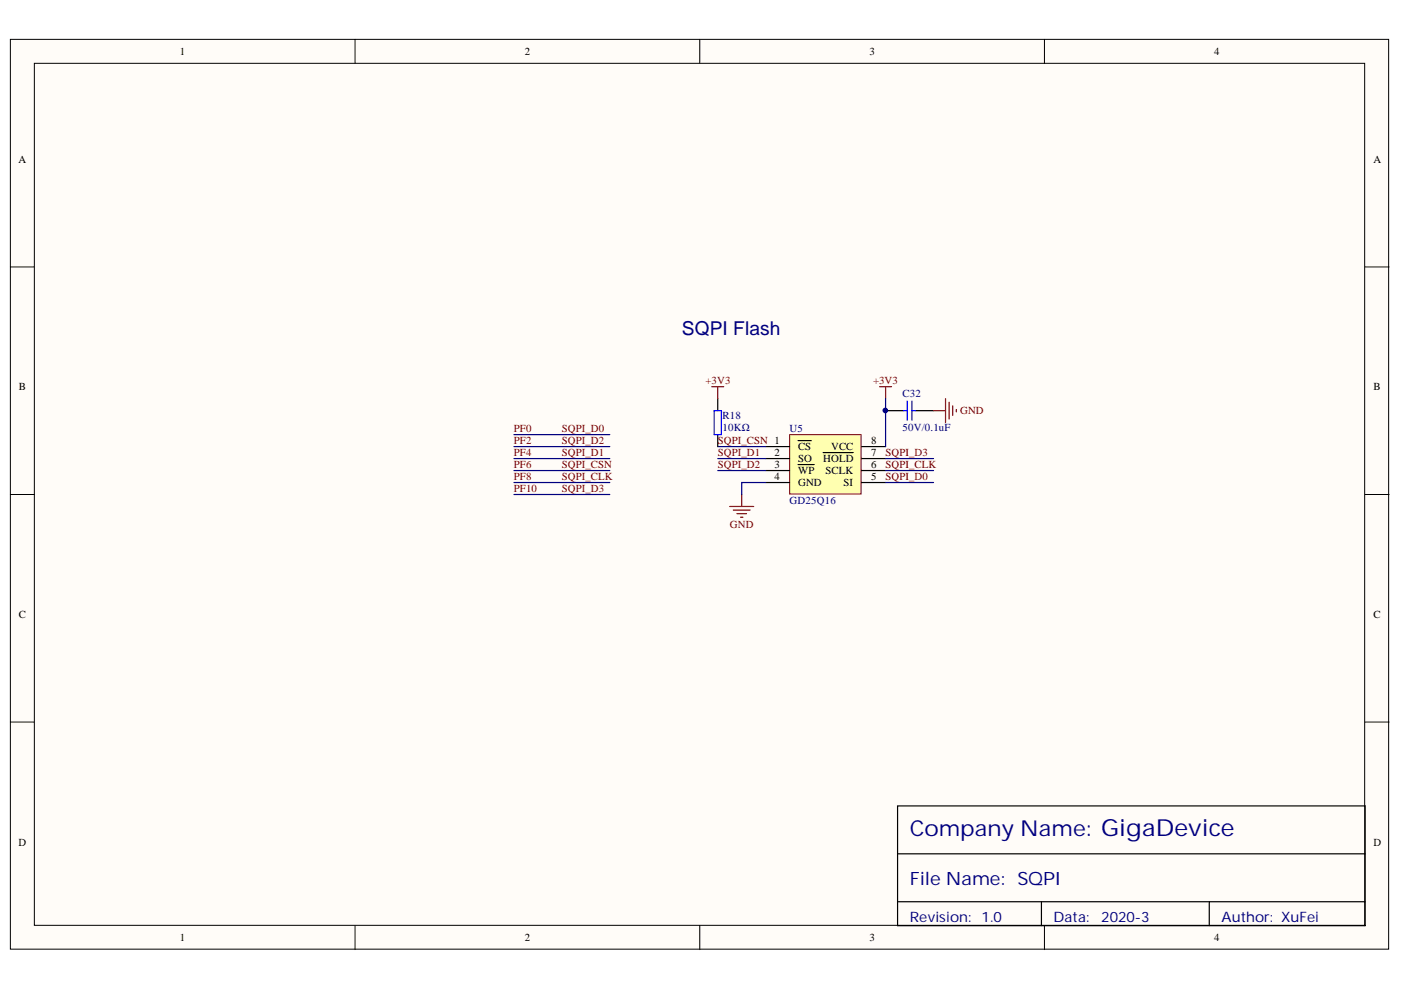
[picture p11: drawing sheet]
<svg xmlns="http://www.w3.org/2000/svg" width="297mm" height="210mm" viewBox="0 0 297 210" stroke-linecap="round" stroke-linejoin="round" font-family="sans-serif">
<defs><g id="words">
<text font-size="4.6" fill="#000080" x="192.9" y="177.3">Company Name: GigaDevice</text>
<text font-size="4.1" fill="#000080" x="144.6" y="71">SQPI Flash</text>
<text font-size="3.9" fill="#000080" x="192.9" y="187.7">File Name: SQPI</text>
<g font-size="3" fill="#000080">
<text x="192.9" y="195.4">Revision: 1.0</text>
<text x="223.3" y="195.4">Data:</text>
<text x="233.5" y="195.4">2020-3</text>
<text x="259" y="195.4">Author: XuFei</text>
</g>
<g font-size="2.3">
<text x="38.2" y="11.7">1</text>
<text x="111.2" y="11.7">2</text>
<text x="184.3" y="11.7">3</text>
<text x="257.4" y="11.7">4</text>
<text x="3.9" y="34.5">A</text>
<text x="291.2" y="34.5">A</text>
<text x="4" y="82.8">B</text>
<text x="291.2" y="82.8">B</text>
<text x="169.2" y="95.4">CS</text>
<text x="176.2" y="95.4">VCC</text>
<text x="184.7" y="94.2">8</text>
<text x="164.2" y="96.7">2</text>
<text x="164.2" y="99.2">3</text>
<text x="164.2" y="101.8">4</text>
<text x="169.2" y="98">SO</text>
<text x="169.2" y="100.5">WP</text>
<text x="174.5" y="98">HOLD</text>
<text x="175" y="100.5">SCLK</text>
<text x="184.7" y="101.8">5</text>
<text x="184.7" y="99.2">6</text>
<text x="184.7" y="96.7">7</text>
<text x="169.2" y="103">GND</text>
<text x="178.8" y="103">SI</text>
<text x="4" y="131">C</text>
<text x="291.2" y="131">C</text>
<text x="3.9" y="179.3">D</text>
<text x="291.2" y="179.3">D</text>
<text x="38.2" y="199.6">1</text>
<text x="111.2" y="199.6">2</text>
<text x="184.3" y="199.6">3</text>
<text x="257.4" y="199.6">4</text>
</g>
<g font-size="2.3" fill="#800000">
<text x="149.6" y="81.5">+3V3</text>
<text x="185.1" y="81.5">+3V3</text>
<text x="203.5" y="87.8">GND</text>
<text x="109" y="91.6">PF0</text>
<text x="109" y="94.2">PF2</text>
<text x="119.1" y="91.6">SQPI_D0</text>
<text x="119.1" y="94.2">SQPI_D2</text>
<text x="152.2" y="94.2">SQPI_CSN 1</text>
<text x="109" y="96.7">PF4</text>
<text x="109" y="99.2">PF6</text>
<text x="109" y="101.8">PF8</text>
<text x="119.1" y="99.2">SQPI_CSN</text>
<text x="119.1" y="101.8">SQPI_CLK</text>
<text x="119.1" y="96.7">SQPI_D1</text>
<text x="152.2" y="96.7">SQPI_D1</text>
<text x="152.2" y="99.2">SQPI_D2</text>
<text x="187.7" y="99.2">SQPI_CLK</text>
<text x="187.7" y="101.8">SQPI_D0</text>
<text x="187.7" y="96.7">SQPI_D3</text>
<text x="109" y="104.4">PF10</text>
<text x="119.1" y="104.4">SQPI_D3</text>
<text x="154.7" y="112">GND</text>
</g>
<g font-size="2.3" fill="#000080">
<text x="153.2" y="88.8">R18</text>
<text x="191.4" y="84.3">C32</text>
<text x="153.2" y="91.4">10KΩ</text>
<text x="167.4" y="91.6">U5</text>
<text x="191.4" y="91.4">50V/0.1uF</text>
<text x="167.4" y="106.9">GD25Q16</text>
</g>
</g></defs>
<g fill="#fffcf8" stroke="#000" stroke-width=".21">
<path d="M2.2 8.3h292.2v192.9h-292.2z"/>
<path d="M7.3 13.4h282v182.8h-282z"/>
</g>
<path d="M75.3 8.3v5.1M148.4 8.3v5.1M221.4 8.3v5.1M2.2 56.6h5.1M289.4 56.6h5.1M2.2 104.8h5.1M289.4 104.8h5.1M2.2 153.1h5.1M289.4 153.1h5.1M75.3 196.3v5M148.4 196.3v5M221.4 196.3v5" fill="none" stroke="#000" stroke-width=".21"/>
<path d="M190.3 170.9h99.1v25.4h-99.1zM190.3 181h99.1M190.3 191.2h99.1M220.8 191.2v5.1M256.4 191.2v5.1" fill="none" stroke="#000" stroke-width=".25"/>
<path d="M167.4 92.1h15.2v12.6h-15.2z" fill="#ffffb0" stroke="#800000" stroke-width=".21"/>
<g fill="none" stroke="#000" stroke-width=".25">
<path d="M152.2 84.5v2.6M152.2 92.1v2.6M162.3 94.7h5.1M162.3 97.2h5.1M162.3 99.8h5.1M169.2 93.4h2.8M169.2 98.5h3.4M174.5 96h6.4M182.7 94.7h5.1M182.7 97.2h5.1M182.7 99.8h5.1M187.8 87.1h3.8"/>
<path d="M194.1 87.1h3.8M162.3 102.3h5.1M182.7 102.3h5.1"/>
</g>
<g fill="none" stroke="#800000" stroke-width=".25">
<path d="M150.9 82h2.5M152.2 82v2.5M186.5 82h2.5M187.8 82v2.5M197.9 87.1h2.6M200.5 84.5v5.1M201.2 85.3v3.5M202 86.1v2M202.8 86.8v.5M154.7 107.4h5.1M155.5 108.1h3.5M156.2 108.9h2.1"/>
<path d="M157 109.7h.5M157.3 104.8v2.6"/>
</g>
<g fill="none" stroke="#000080" stroke-width=".25">
<path d="M109 94.7h20.3M109 97.2h20.3M109 99.8h20.3M109 92.1h20.3M152.2 94.7h10.1M152.2 97.2h10.1M152.2 99.8h10.1M187.8 97.2h10.1M187.8 99.8h10.1M187.8 84.5v10.2M109 102.3h20.3M109 104.8h20.3"/>
<path d="M162.3 102.3h-5v2.5M187.8 102.3h10.1"/>
</g>
<path d="M151.4 87.1h1.5v5h-1.5zM191.6 87.1h.7M192.3 85v4.1M193.4 87.1h.7M193.4 85v4.1" fill="none" stroke="#00f" stroke-width=".25"/>
<circle cx="187.7" cy="87" r=".46" fill="#000080" stroke="#000080" stroke-width=".21"/>
<use href="#words"/>
</svg>
